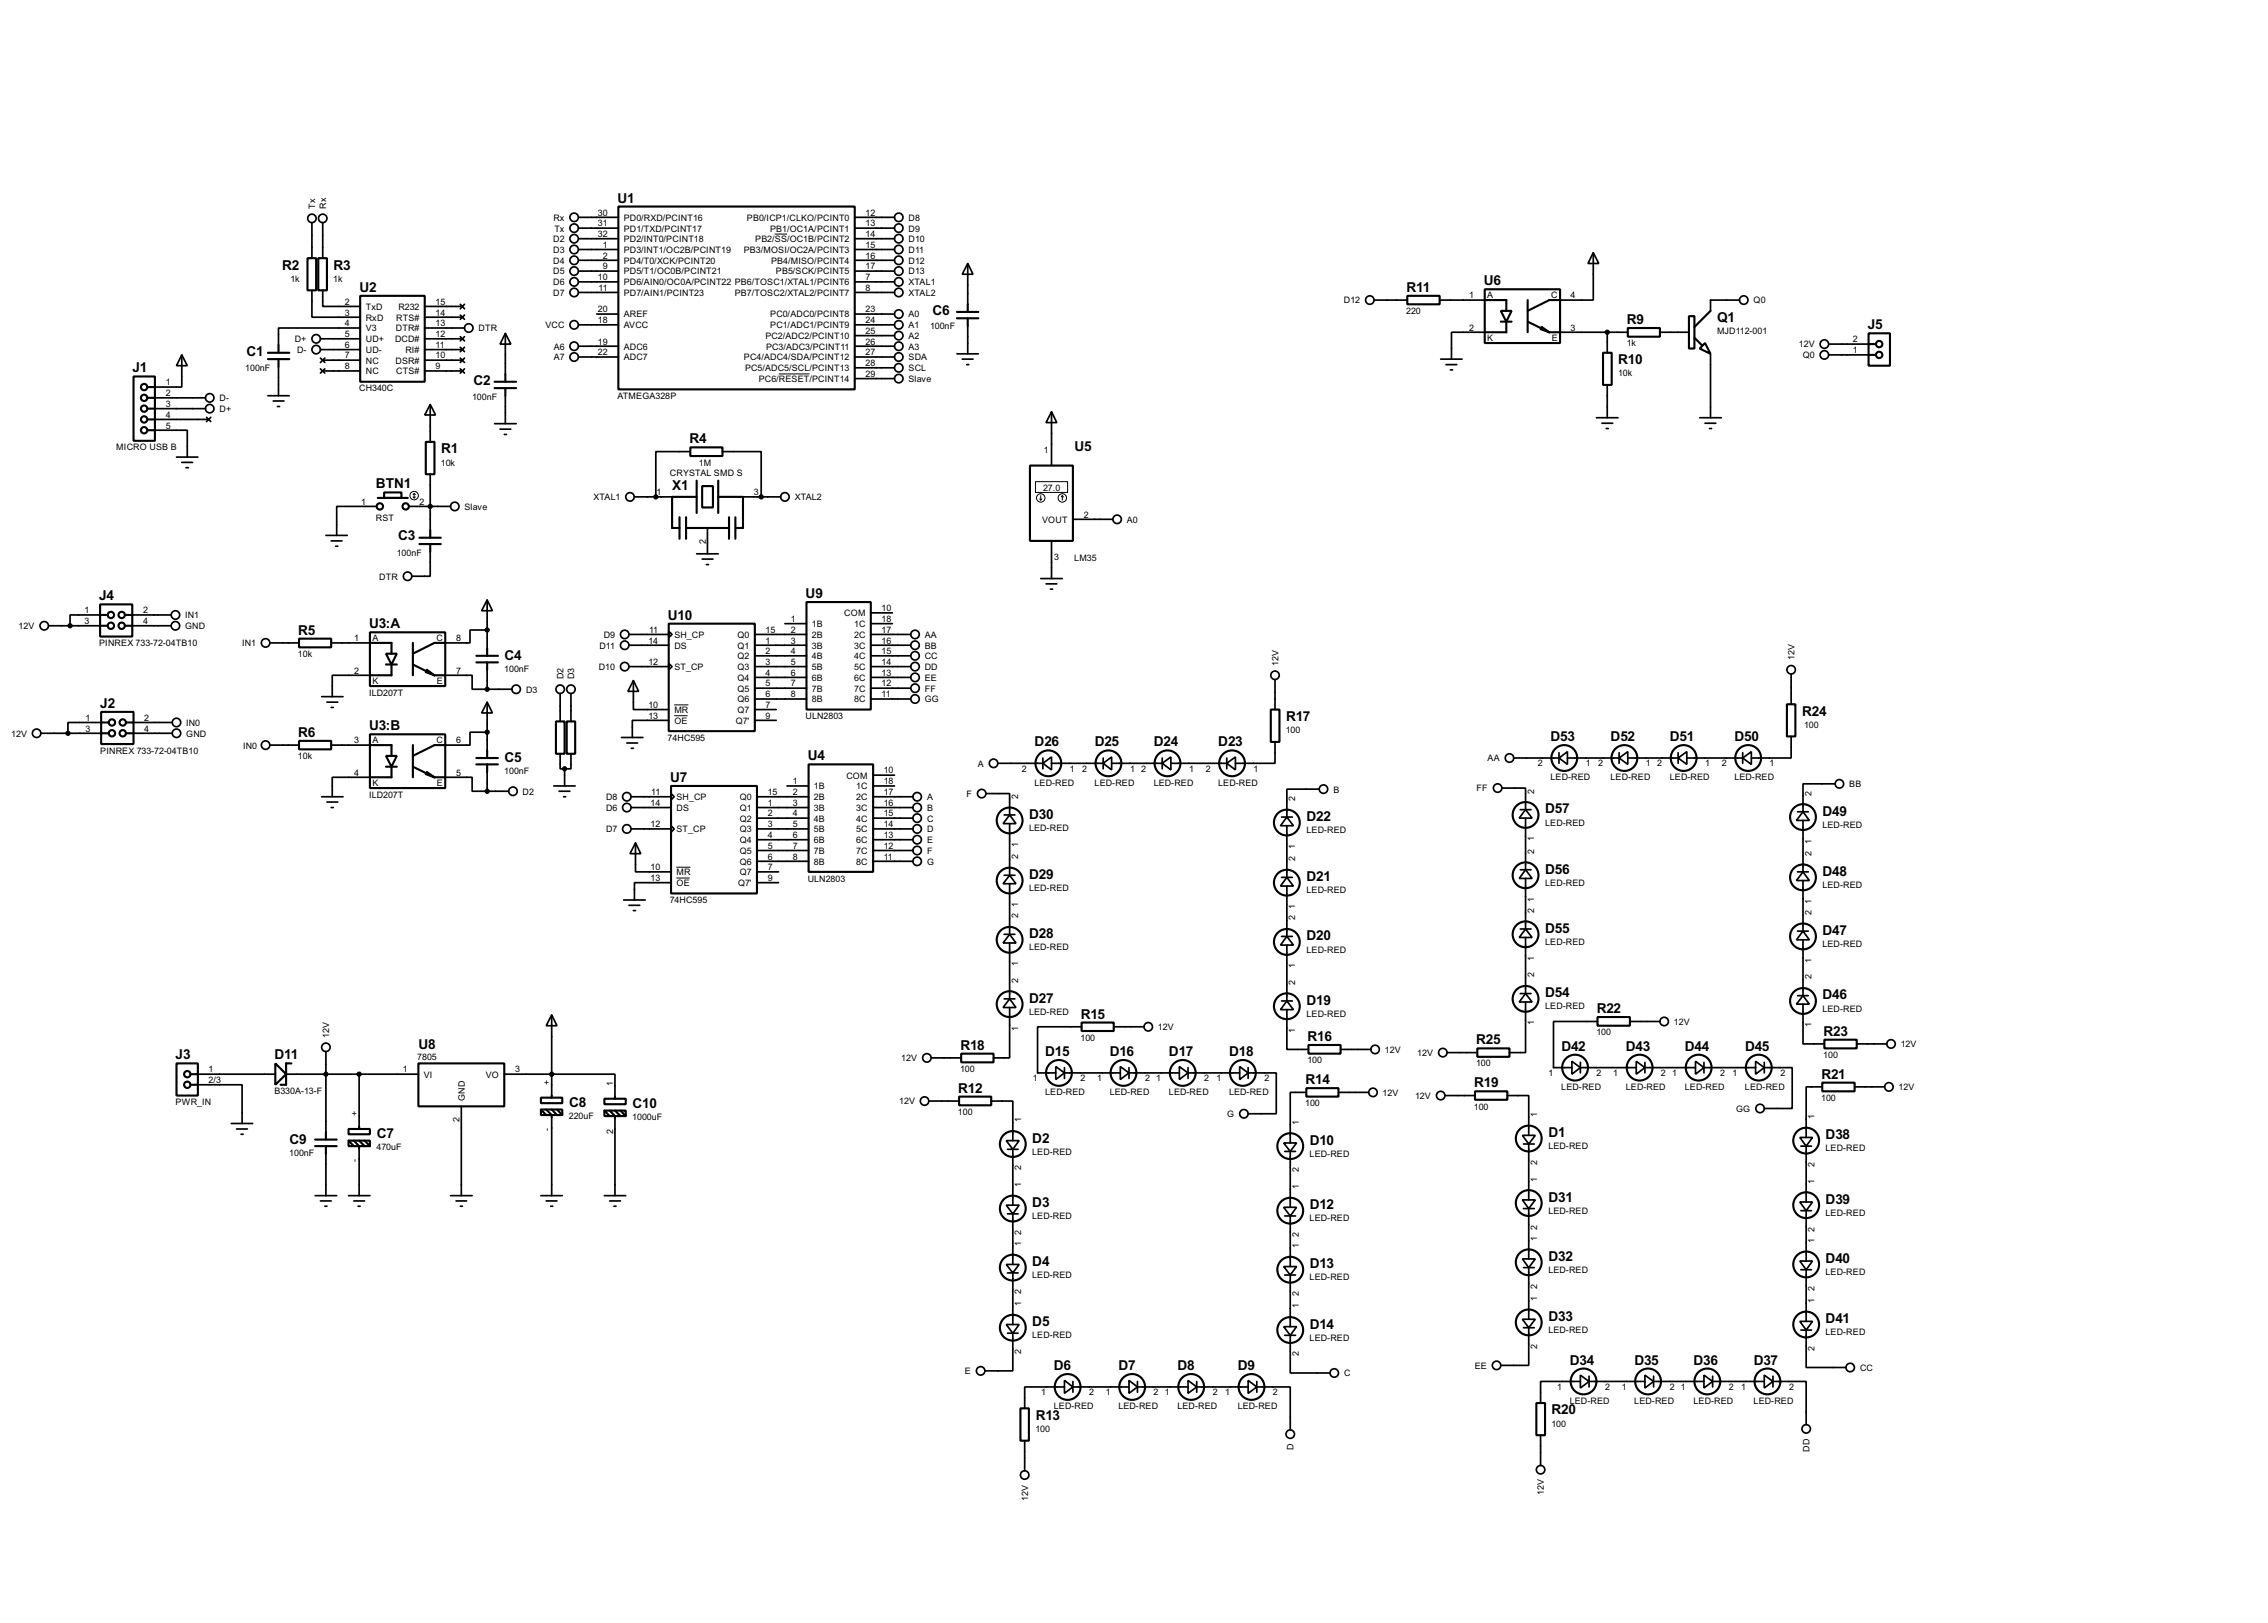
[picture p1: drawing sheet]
<svg xmlns="http://www.w3.org/2000/svg" width="536mm" height="383mm" viewBox="0 0 536 383" stroke-linecap="round" stroke-linejoin="round" font-family="sans-serif">
<defs><g id="words">
<g font-size="3.6">
<text x="145.9" y="47.9">U1</text>
<text x="66.7" y="63.7">R2</text>
<text x="78.8" y="63.7">R3</text>
<text x="84.9" y="69">U2</text>
<text x="332.3" y="69">R11</text>
<text x="350.6" y="67.4">U6</text>
<text x="220.3" y="74.4">C6</text>
<text x="384.4" y="76.6">R9</text>
<text x="405.7" y="76.2">Q1</text>
<text x="441.3" y="77.8">J5</text>
<text x="58.3" y="84">C1</text>
<text x="31.3" y="88">J1</text>
<text x="382.4" y="86.1">R10</text>
<text x="111.9" y="90.9">C2</text>
<text x="104.2" y="107.1">R1</text>
<text x="162.9" y="104.8">R4</text>
<text x="253.9" y="106.5">U5</text>
<text x="88.8" y="115.4">BTN1</text>
<text x="158.9" y="115.7">X1</text>
<text x="94.1" y="127.7">C3</text>
<text x="23.5" y="141.8">J4</text>
<text x="190.4" y="141.3">U9</text>
<text x="70.5" y="150">R5</text>
<text x="87.2" y="148.5">U3:A</text>
<text x="157.8" y="146.4">U10</text>
<text x="119.2" y="155.9">C4</text>
<text x="23.7" y="167.2">J2</text>
<text x="87.2" y="172.6">U3:B</text>
<text x="303.9" y="170.4">R17</text>
<text x="425.8" y="169.1">R24</text>
<text x="70.5" y="174.1">R6</text>
<text x="119.2" y="180">C5</text>
<text x="190.9" y="179.7">U4</text>
<text x="244.5" y="176.4">D26</text>
<text x="258.7" y="176.4">D25</text>
<text x="272.6" y="176.4">D24</text>
<text x="287.9" y="176.4">D23</text>
<text x="366.4" y="175.1">D53</text>
<text x="380.6" y="175.1">D52</text>
<text x="394.6" y="175.1">D51</text>
<text x="409.8" y="175.1">D50</text>
<text x="158.3" y="184.8">U7</text>
<text x="243.2" y="193.5">D30</text>
<text x="308.7" y="194">D22</text>
<text x="365.1" y="192.2">D57</text>
<text x="430.6" y="192.7">D49</text>
<text x="243.2" y="207.7">D29</text>
<text x="308.7" y="208.2">D21</text>
<text x="365.1" y="206.5">D56</text>
<text x="430.6" y="207">D48</text>
<text x="243.2" y="221.7">D28</text>
<text x="365.1" y="220.4">D55</text>
<text x="430.6" y="220.9">D47</text>
<text x="308.7" y="222.2">D20</text>
<text x="243.2" y="236.9">D27</text>
<text x="308.7" y="237.4">D19</text>
<text x="365.1" y="235.7">D54</text>
<text x="377.3" y="239.4">R22</text>
<text x="430.6" y="236.2">D46</text>
<text x="255.4" y="240.7">R15</text>
<text x="309" y="246">R16</text>
<text x="430.9" y="244.7">R23</text>
<text x="41.5" y="250.3">J3</text>
<text x="64.9" y="250.3">D11</text>
<text x="98.9" y="247.9">U8</text>
<text x="226.9" y="248">R18</text>
<text x="247" y="249.5">D15</text>
<text x="262.2" y="249.5">D16</text>
<text x="276.2" y="249.5">D17</text>
<text x="290.4" y="249.5">D18</text>
<text x="348.8" y="246.8">R25</text>
<text x="368.9" y="248.3">D42</text>
<text x="384.2" y="248.3">D43</text>
<text x="398.1" y="248.3">D44</text>
<text x="412.3" y="248.3">D45</text>
<text x="308.5" y="256.1">R14</text>
<text x="348.3" y="256.9">R19</text>
<text x="430.4" y="254.9">R21</text>
<text x="134.5" y="261.6">C8</text>
<text x="149.5" y="261.8">C10</text>
<text x="226.4" y="258.2">R12</text>
<text x="89" y="268.9">C7</text>
<text x="243.9" y="270">D2</text>
<text x="365.9" y="268.7">D1</text>
<text x="431.4" y="269.2">D38</text>
<text x="68.4" y="270.2">C9</text>
<text x="309.5" y="270.5">D10</text>
<text x="243.9" y="285.2">D3</text>
<text x="309.5" y="285.7">D12</text>
<text x="365.9" y="283.9">D31</text>
<text x="431.4" y="284.4">D39</text>
<text x="243.9" y="299.2">D4</text>
<text x="309.5" y="299.7">D13</text>
<text x="365.9" y="297.9">D32</text>
<text x="431.4" y="298.4">D40</text>
<text x="243.9" y="313.4">D5</text>
<text x="309.5" y="313.9">D14</text>
<text x="365.9" y="312.1">D33</text>
<text x="431.4" y="312.6">D41</text>
<text x="249" y="323.7">D6</text>
<text x="264.3" y="323.7">D7</text>
<text x="278.2" y="323.7">D8</text>
<text x="292.5" y="323.7">D9</text>
<text x="370.9" y="322.4">D34</text>
<text x="386.2" y="322.4">D35</text>
<text x="400.2" y="322.4">D36</text>
<text x="414.4" y="322.4">D37</text>
<text x="244.7" y="335.5">R13</text>
<text x="366.6" y="334.2">R20</text>
</g>
<g font-size="2.4">
<text x="74.5" y="49.3" transform="rotate(-90 74.5 49.3)">Tx</text>
<text x="77.1" y="49.3" transform="rotate(-90 77.1 49.3)">Rx</text>
<text x="130.8" y="52.2">Rx</text>
<text x="141.3" y="53.5">31</text>
<text x="141.3" y="50.9">30</text>
<text x="147.4" y="52.2">PD0/RXD/PCINT16</text>
<text x="176.5" y="52.2">PB0/ICP1/CLKO/PCINT0</text>
<text x="204.5" y="50.9">12</text>
<text x="204.5" y="53.5">13</text>
<text x="214.7" y="52.2">D8</text>
<text x="130.7" y="57.2">D2</text>
<text x="130.7" y="59.8">D3</text>
<text x="131" y="54.7">Tx</text>
<text x="141.3" y="56">32</text>
<text x="142.4" y="58.6">1</text>
<text x="147.4" y="59.8">PD3/INT1/OC2B/PCINT19</text>
<text x="147.4" y="57.2">PD2/INT0/PCINT18</text>
<text x="147.4" y="54.7">PD1/TXD/PCINT17</text>
<text x="175.7" y="59.8">PB3/MOSI/OC2A/PCINT3</text>
<text x="178.4" y="57.2">PB2/SS/OC1B/PCINT2</text>
<text x="181.9" y="54.7">PB1/OC1A/PCINT1</text>
<text x="204.5" y="58.6">15</text>
<text x="204.5" y="56">14</text>
<text x="214.7" y="54.7">D9</text>
<text x="214.7" y="57.2">D10</text>
<text x="214.7" y="59.8">D11</text>
<text x="130.7" y="62.3">D4</text>
<text x="130.7" y="64.9">D5</text>
<text x="142.4" y="63.6">9</text>
<text x="142.4" y="61.1">2</text>
<text x="147.4" y="64.9">PD5/T1/OC0B/PCINT21</text>
<text x="147.4" y="62.3">PD4/T0/XCK/PCINT20</text>
<text x="182.2" y="62.3">PB4/MISO/PCINT4</text>
<text x="183.3" y="64.9">PB5/SCK/PCINT5</text>
<text x="204.5" y="61.1">16</text>
<text x="204.5" y="63.6">17</text>
<text x="214.7" y="62.3">D12</text>
<text x="214.7" y="64.9">D13</text>
<text x="68.6" y="66.6">1k</text>
<text x="78.8" y="66.6">1k</text>
<text x="81.5" y="72">2</text>
<text x="102.9" y="72">15</text>
<text x="130.7" y="67.4">D6</text>
<text x="130.7" y="69.9">D7</text>
<text x="141.3" y="66.2">10</text>
<text x="141.4" y="68.7">11</text>
<text x="147.4" y="67.4">PD6/AIN0/OC0A/PCINT22 PB6/TOSC1/XTAL1/PCINT6</text>
<text x="147.4" y="69.9">PD7/AIN1/PCINT23</text>
<text x="173.6" y="69.9">PB7/TOSC2/XTAL2/PCINT7</text>
<text x="204.5" y="68.7">8</text>
<text x="204.5" y="66.2">7</text>
<text x="214.7" y="67.4">XTAL1</text>
<text x="214.7" y="69.9">XTAL2</text>
<text x="317.5" y="71.7">D12</text>
<text x="347.1" y="70.5">1</text>
<text x="351.4" y="70.5">A</text>
<text x="366.5" y="70.5">C</text>
<text x="371.1" y="70.5">4</text>
<text x="414.3" y="71.7">Q0</text>
<text x="81.5" y="74.6">3</text>
<text x="81.5" y="77.1">4</text>
<text x="86.4" y="73.2">TxD</text>
<text x="86.4" y="75.8">RxD</text>
<text x="93.6" y="75.8">RTS#</text>
<text x="94.1" y="73.2">R232</text>
<text x="102.9" y="74.6">14</text>
<text x="102.9" y="77.1">13</text>
<text x="128.9" y="77.6">VCC</text>
<text x="141.3" y="76.3">18</text>
<text x="141.3" y="73.8">20</text>
<text x="147.4" y="77.6">AVCC</text>
<text x="147.4" y="75">AREF</text>
<text x="182" y="77.6">PC1/ADC1/PCINT9</text>
<text x="182" y="75">PC0/ADC0/PCINT8</text>
<text x="204.5" y="76.3">24</text>
<text x="204.5" y="73.8">23</text>
<text x="214.7" y="75">A0</text>
<text x="214.7" y="77.6">A1</text>
<text x="219.8" y="77.7">100nF</text>
<text x="332.3" y="74.1">220</text>
<text x="69.6" y="80.8">D+</text>
<text x="70.2" y="83.4">D-</text>
<text x="81.5" y="79.7">5</text>
<text x="81.5" y="82.2">6</text>
<text x="86.4" y="78.3">V3</text>
<text x="86.4" y="80.8">UD+</text>
<text x="86.4" y="83.4">UD-</text>
<text x="93.3" y="80.8">DCD#</text>
<text x="93.5" y="78.3">DTR#</text>
<text x="95.8" y="83.4">RI#</text>
<text x="102.9" y="79.7">12</text>
<text x="102.9" y="82.2">11</text>
<text x="113.1" y="78.3">DTR</text>
<text x="130.8" y="82.6">A6</text>
<text x="141.3" y="81.4">19</text>
<text x="141.3" y="84">22</text>
<text x="147.4" y="82.6">ADC6</text>
<text x="180.8" y="80.1">PC2/ADC2/PCINT10</text>
<text x="181" y="82.6">PC3/ADC3/PCINT11</text>
<text x="204.5" y="84">27</text>
<text x="204.5" y="81.4">26</text>
<text x="204.5" y="78.9">25</text>
<text x="214.7" y="80.1">A2</text>
<text x="214.7" y="82.6">A3</text>
<text x="347.1" y="78.1">2</text>
<text x="351.4" y="80.6">K</text>
<text x="366.6" y="80.6">E</text>
<text x="371.1" y="78.1">3</text>
<text x="384.4" y="81.8">1k</text>
<text x="405.7" y="79">MJD112-001</text>
<text x="425.1" y="82.1">12V</text>
<text x="437.8" y="83.5">1</text>
<text x="437.8" y="80.9">2</text>
<text x="58" y="87.7">100nF</text>
<text x="81.5" y="84.7">7</text>
<text x="81.5" y="87.3">8</text>
<text x="86.4" y="85.9">NC</text>
<text x="86.4" y="88.5">NC</text>
<text x="93.4" y="85.9">DSR#</text>
<text x="93.6" y="88.5">CTS#</text>
<text x="102.9" y="84.7">10</text>
<text x="102.9" y="87.3">9</text>
<text x="130.8" y="85.2">A7</text>
<text x="147.4" y="85.2">ADC7</text>
<text x="175.8" y="85.2">PC4/ADC4/SDA/PCINT12</text>
<text x="176" y="87.7">PC5/ADC5/SCL/PCINT13</text>
<text x="204.5" y="89.1">29</text>
<text x="204.5" y="86.5">28</text>
<text x="214.7" y="85.2">SDA</text>
<text x="214.7" y="87.7">SCL</text>
<text x="382.3" y="88.9">10k</text>
<text x="426" y="84.7">Q0</text>
<text x="39.2" y="91">1</text>
<text x="39.2" y="93.6">2</text>
<text x="51.9" y="94.8">D-</text>
<text x="84.9" y="92.4">CH340C</text>
<text x="111.6" y="94.5">100nF</text>
<text x="145.9" y="94.3">ATMEGA328P</text>
<text x="179.3" y="90.3">PC6/RESET/PCINT14</text>
<text x="214.7" y="90.3">Slave</text>
<text x="39.2" y="96.2">3</text>
<text x="39.2" y="98.7">4</text>
<text x="39.2" y="101.2">5</text>
<text x="51.9" y="97.4">D+</text>
<text x="27.5" y="106.4">MICRO USB B</text>
<text x="246.7" y="107.1">1</text>
<text x="104.2" y="110">10k</text>
<text x="158.3" y="112.5">CRYSTAL SMD S</text>
<text x="165.2" y="110">1M</text>
<text x="85.3" y="119.2">1</text>
<text x="99.2" y="119.2">2</text>
<text x="140.2" y="118.2">XTAL1</text>
<text x="155.1" y="117">1</text>
<text x="178.1" y="117">3</text>
<text x="187.8" y="118.2">XTAL2</text>
<text x="246.5" y="115.9">27.0</text>
<text x="88.8" y="123.2">RST</text>
<text x="109.8" y="120.5">Slave</text>
<text x="246.2" y="123.5">VOUT</text>
<text x="256.1" y="122.3">2</text>
<text x="266.2" y="123.5">A0</text>
<text x="93.8" y="131.3">100nF</text>
<text x="166.8" y="128.4" transform="rotate(-90 166.8 128.4)">2</text>
<text x="89.6" y="136.9">DTR</text>
<text x="249.1" y="132.4">3</text>
<text x="253.8" y="132.6">LM35</text>
<text x="4.4" y="148.7">12V</text>
<text x="20" y="144.9">1</text>
<text x="20" y="147.5">3</text>
<text x="33.8" y="144.9">2</text>
<text x="33.8" y="147.5">4</text>
<text x="43.7" y="146.1">IN1</text>
<text x="43.7" y="148.7">GND</text>
<text x="153.4" y="149.5">11</text>
<text x="180.9" y="149.5">15</text>
<text x="186.9" y="147">1</text>
<text x="186.9" y="149.5">2</text>
<text x="191.8" y="148.2">1B</text>
<text x="199.5" y="145.6">COM</text>
<text x="201.8" y="148.2">1C</text>
<text x="208.3" y="147">18</text>
<text x="208.3" y="149.5">17</text>
<text x="208.3" y="144.4">10</text>
<text x="23.4" y="152.7">PINREX 733-72-04TB10</text>
<text x="57.2" y="152.7">IN1</text>
<text x="70.4" y="155.2">10k</text>
<text x="83.7" y="151.5">1</text>
<text x="88" y="151.5">A</text>
<text x="103.1" y="151.5">C</text>
<text x="107.8" y="151.5">8</text>
<text x="141.6" y="153.3">D11</text>
<text x="142.6" y="150.7">D9</text>
<text x="153.2" y="152.1">14</text>
<text x="159.3" y="150.7">SH_CP</text>
<text x="159.3" y="153.3">DS</text>
<text x="174.2" y="150.7">Q0</text>
<text x="174.2" y="153.3">Q1</text>
<text x="174.2" y="155.8">Q2</text>
<text x="180.9" y="152.1">1</text>
<text x="180.9" y="154.5">2</text>
<text x="186.9" y="152.1">3</text>
<text x="186.9" y="154.5">4</text>
<text x="191.8" y="150.7">2B</text>
<text x="191.8" y="153.3">3B</text>
<text x="191.8" y="155.8">4B</text>
<text x="201.8" y="150.7">2C</text>
<text x="201.8" y="153.3">3C</text>
<text x="201.8" y="155.8">4C</text>
<text x="208.3" y="152.1">16</text>
<text x="208.3" y="154.5">15</text>
<text x="218.5" y="150.7">AA</text>
<text x="218.5" y="153.3">BB</text>
<text x="218.5" y="155.8">CC</text>
<text x="83.7" y="159.2">2</text>
<text x="88" y="161.6">K</text>
<text x="103.2" y="161.6">E</text>
<text x="107.8" y="159.2">7</text>
<text x="119.2" y="158.8">100nF</text>
<text x="133.2" y="160.5" transform="rotate(-90 133.2 160.5)">D2</text>
<text x="135.7" y="160.5" transform="rotate(-90 135.7 160.5)">D3</text>
<text x="141.5" y="158.3">D10</text>
<text x="153.2" y="157.1">12</text>
<text x="159.3" y="158.3">ST_CP</text>
<text x="174.2" y="158.3">Q3</text>
<text x="174.2" y="160.9">Q4</text>
<text x="180.9" y="157.1">3</text>
<text x="180.9" y="159.7">4</text>
<text x="186.9" y="157.1">5</text>
<text x="186.9" y="159.7">6</text>
<text x="191.8" y="158.3">5B</text>
<text x="191.8" y="160.9">6B</text>
<text x="201.8" y="158.3">5C</text>
<text x="201.8" y="160.9">6C</text>
<text x="208.3" y="157.1">14</text>
<text x="208.3" y="159.7">13</text>
<text x="218.5" y="158.3">DD</text>
<text x="218.5" y="160.9">EE</text>
<text x="302.1" y="157.2" transform="rotate(-90 302.1 157.2)">12V</text>
<text x="424" y="156" transform="rotate(-90 424 156)">12V</text>
<text x="87.2" y="164.4">ILD207T</text>
<text x="124.3" y="163.7">D3</text>
<text x="153.2" y="167.2">10</text>
<text x="174.2" y="163.4">Q5</text>
<text x="174.2" y="166">Q6</text>
<text x="180.9" y="162.2">5</text>
<text x="180.9" y="164.8">6</text>
<text x="180.9" y="167.2">7</text>
<text x="186.9" y="162.2">7</text>
<text x="186.9" y="164.8">8</text>
<text x="191.8" y="163.4">7B</text>
<text x="191.8" y="166">8B</text>
<text x="201.8" y="163.4">7C</text>
<text x="201.8" y="166">8C</text>
<text x="208.3" y="162.2">12</text>
<text x="208.3" y="164.8">11</text>
<text x="218.5" y="163.4">FF</text>
<text x="218.5" y="166">GG</text>
<text x="20.2" y="170.3">1</text>
<text x="20.2" y="172.9">3</text>
<text x="34.1" y="170.3">2</text>
<text x="34.1" y="172.9">4</text>
<text x="44" y="171.5">IN0</text>
<text x="153.2" y="169.8">13</text>
<text x="159.3" y="168.5">MR</text>
<text x="159.3" y="171">OE</text>
<text x="173.8" y="171">Q7'</text>
<text x="174.2" y="168.5">Q7</text>
<text x="180.9" y="169.8">9</text>
<text x="190.3" y="169.9">ULN2803</text>
<text x="303.8" y="173.3">100</text>
<text x="426.3" y="172">100</text>
<text x="2.7" y="174.1">12V</text>
<text x="23.7" y="178.1">PINREX 733-72-04TB10</text>
<text x="44" y="174.1">GND</text>
<text x="57.4" y="176.9">IN0</text>
<text x="70.4" y="179.3">10k</text>
<text x="83.7" y="175.7">3</text>
<text x="88" y="175.6">A</text>
<text x="103.1" y="175.6">C</text>
<text x="107.8" y="175.7">6</text>
<text x="157.8" y="175">74HC595</text>
<text x="351.5" y="179.9">AA</text>
<text x="83.7" y="183.3">4</text>
<text x="88" y="185.8">K</text>
<text x="103.2" y="185.8">E</text>
<text x="107.8" y="183.3">5</text>
<text x="119.2" y="182.9">100nF</text>
<text x="187.3" y="185.3">1</text>
<text x="200" y="184">COM</text>
<text x="208.8" y="185.3">18</text>
<text x="208.8" y="182.7">10</text>
<text x="231" y="181.2">A</text>
<text x="241.5" y="182.4">2</text>
<text x="244.4" y="185.7">LED-RED</text>
<text x="252.8" y="182.4">1</text>
<text x="255.7" y="182.4">2</text>
<text x="258.6" y="185.7">LED-RED</text>
<text x="267" y="182.4">1</text>
<text x="269.7" y="182.4">2</text>
<text x="272.6" y="185.7">LED-RED</text>
<text x="281" y="182.4">1</text>
<text x="284.9" y="182.4">2</text>
<text x="287.8" y="185.7">LED-RED</text>
<text x="296.2" y="182.4">1</text>
<text x="363.4" y="181.1">2</text>
<text x="366.3" y="184.4">LED-RED</text>
<text x="374.7" y="181.1">1</text>
<text x="377.6" y="181.1">2</text>
<text x="380.5" y="184.4">LED-RED</text>
<text x="388.9" y="181.1">1</text>
<text x="391.6" y="181.1">2</text>
<text x="394.5" y="184.4">LED-RED</text>
<text x="402.9" y="181.1">1</text>
<text x="406.8" y="181.1">2</text>
<text x="409.8" y="184.4">LED-RED</text>
<text x="418.1" y="181.1">1</text>
<text x="87.2" y="188.5">ILD207T</text>
<text x="123.5" y="187.8">D2</text>
<text x="143.2" y="189.1">D8</text>
<text x="143.2" y="191.6">D6</text>
<text x="153.7" y="190.4">14</text>
<text x="153.9" y="187.9">11</text>
<text x="159.8" y="189.1">SH_CP</text>
<text x="159.8" y="191.6">DS</text>
<text x="174.8" y="189.1">Q0</text>
<text x="174.8" y="191.6">Q1</text>
<text x="181.4" y="187.9">15</text>
<text x="181.4" y="190.4">1</text>
<text x="187.3" y="187.9">2</text>
<text x="187.3" y="190.4">3</text>
<text x="192.3" y="186.5">1B</text>
<text x="192.3" y="189.1">2B</text>
<text x="192.3" y="191.6">3B</text>
<text x="202.3" y="186.5">1C</text>
<text x="202.3" y="189.1">2C</text>
<text x="202.3" y="191.6">3C</text>
<text x="208.8" y="187.9">17</text>
<text x="208.8" y="190.4">16</text>
<text x="219" y="189.1">A</text>
<text x="219" y="191.6">B</text>
<text x="228.3" y="188.3">F</text>
<text x="240.6" y="188.8" transform="rotate(-90 240.6 188.8)">2</text>
<text x="306.1" y="189.3" transform="rotate(-90 306.1 189.3)">2</text>
<text x="315" y="187.3">B</text>
<text x="348.9" y="187">FF</text>
<text x="362.5" y="187.5" transform="rotate(-90 362.5 187.5)">2</text>
<text x="428" y="188" transform="rotate(-90 428 188)">2</text>
<text x="436.9" y="186">BB</text>
<text x="143.2" y="196.7">D7</text>
<text x="153.7" y="195.4">12</text>
<text x="159.8" y="196.7">ST_CP</text>
<text x="174.8" y="194.1">Q2</text>
<text x="174.8" y="196.7">Q3</text>
<text x="181.4" y="192.9">2</text>
<text x="181.4" y="195.4">3</text>
<text x="187.3" y="192.9">4</text>
<text x="187.3" y="195.4">5</text>
<text x="192.3" y="194.1">4B</text>
<text x="192.3" y="196.7">5B</text>
<text x="202.3" y="194.1">4C</text>
<text x="202.3" y="196.7">5C</text>
<text x="208.8" y="192.9">15</text>
<text x="208.8" y="195.4">14</text>
<text x="219" y="194.1">C</text>
<text x="219" y="196.7">D</text>
<text x="243.1" y="196.4">LED-RED</text>
<text x="308.7" y="196.8">LED-RED</text>
<text x="365.1" y="195.1">LED-RED</text>
<text x="430.6" y="195.6">LED-RED</text>
<text x="174.8" y="199.2">Q4</text>
<text x="174.8" y="201.8">Q5</text>
<text x="181.4" y="198">4</text>
<text x="181.4" y="200.6">5</text>
<text x="181.4" y="203.1">6</text>
<text x="187.3" y="198">6</text>
<text x="187.3" y="200.6">7</text>
<text x="187.3" y="203.1">8</text>
<text x="192.3" y="199.2">6B</text>
<text x="192.3" y="201.8">7B</text>
<text x="202.3" y="199.2">6C</text>
<text x="202.3" y="201.8">7C</text>
<text x="208.8" y="198">13</text>
<text x="208.8" y="200.6">12</text>
<text x="208.8" y="203.1">11</text>
<text x="219" y="199.2">E</text>
<text x="219" y="201.8">F</text>
<text x="240.6" y="203" transform="rotate(-90 240.6 203)">2</text>
<text x="240.6" y="200.1" transform="rotate(-90 240.6 200.1)">1</text>
<text x="306.1" y="203.5" transform="rotate(-90 306.1 203.5)">2</text>
<text x="306.1" y="200.6" transform="rotate(-90 306.1 200.6)">1</text>
<text x="362.5" y="201.7" transform="rotate(-90 362.5 201.7)">2</text>
<text x="362.5" y="198.8" transform="rotate(-90 362.5 198.8)">1</text>
<text x="428" y="199.3" transform="rotate(-90 428 199.3)">1</text>
<text x="428" y="202.2" transform="rotate(-90 428 202.2)">2</text>
<text x="153.7" y="205.6">10</text>
<text x="153.7" y="208.2">13</text>
<text x="159.8" y="206.8">MR</text>
<text x="159.8" y="209.4">OE</text>
<text x="174.4" y="209.4">Q7'</text>
<text x="174.8" y="204.3">Q6</text>
<text x="174.8" y="206.8">Q7</text>
<text x="181.4" y="205.6">7</text>
<text x="181.4" y="208.2">9</text>
<text x="190.8" y="208.3">ULN2803</text>
<text x="192.3" y="204.3">8B</text>
<text x="202.3" y="204.3">8C</text>
<text x="219" y="204.3">G</text>
<text x="365.1" y="209.3">LED-RED</text>
<text x="430.6" y="209.8">LED-RED</text>
<text x="158.3" y="213.4">74HC595</text>
<text x="240.6" y="214.3" transform="rotate(-90 240.6 214.3)">1</text>
<text x="243.1" y="210.6">LED-RED</text>
<text x="306.1" y="214.8" transform="rotate(-90 306.1 214.8)">1</text>
<text x="308.7" y="211.1">LED-RED</text>
<text x="362.5" y="215.7" transform="rotate(-90 362.5 215.7)">2</text>
<text x="362.5" y="213" transform="rotate(-90 362.5 213)">1</text>
<text x="428" y="213.5" transform="rotate(-90 428 213.5)">1</text>
<text x="240.6" y="217" transform="rotate(-90 240.6 217)">2</text>
<text x="306.1" y="217.5" transform="rotate(-90 306.1 217.5)">2</text>
<text x="428" y="216.2" transform="rotate(-90 428 216.2)">2</text>
<text x="243.1" y="224.6">LED-RED</text>
<text x="308.7" y="225.1">LED-RED</text>
<text x="362.5" y="227" transform="rotate(-90 362.5 227)">1</text>
<text x="365.1" y="223.3">LED-RED</text>
<text x="428" y="227.5" transform="rotate(-90 428 227.5)">1</text>
<text x="430.6" y="223.8">LED-RED</text>
<text x="240.6" y="232.2" transform="rotate(-90 240.6 232.2)">2</text>
<text x="240.6" y="228.3" transform="rotate(-90 240.6 228.3)">1</text>
<text x="306.1" y="232.7" transform="rotate(-90 306.1 232.7)">2</text>
<text x="306.1" y="228.8" transform="rotate(-90 306.1 228.8)">1</text>
<text x="362.5" y="230.9" transform="rotate(-90 362.5 230.9)">2</text>
<text x="428" y="231.4" transform="rotate(-90 428 231.4)">2</text>
<text x="243.1" y="239.8">LED-RED</text>
<text x="365.1" y="238.5">LED-RED</text>
<text x="430.6" y="239">LED-RED</text>
<text x="77.8" y="245.2" transform="rotate(-90 77.8 245.2)">12V</text>
<text x="240.6" y="243.5" transform="rotate(-90 240.6 243.5)">1</text>
<text x="255.3" y="245.9">100</text>
<text x="273.6" y="243.4">12V</text>
<text x="306.1" y="244" transform="rotate(-90 306.1 244)">1</text>
<text x="308.7" y="240.3">LED-RED</text>
<text x="362.5" y="242.3" transform="rotate(-90 362.5 242.3)">1</text>
<text x="377.2" y="244.6">100</text>
<text x="395.5" y="242.2">12V</text>
<text x="428" y="242.7" transform="rotate(-90 428 242.7)">1</text>
<text x="98.6" y="250.5">7805</text>
<text x="213" y="250.8">12V</text>
<text x="308.9" y="251.2">100</text>
<text x="327.2" y="248.8">12V</text>
<text x="334.9" y="249.5">12V</text>
<text x="348.8" y="252">100</text>
<text x="430.8" y="250">100</text>
<text x="449.1" y="247.5">12V</text>
<text x="49.3" y="253.4">1</text>
<text x="49.3" y="255.9">2/3</text>
<text x="95.2" y="253.4">1</text>
<text x="100.1" y="254.6">VI</text>
<text x="114.8" y="254.6">VO</text>
<text x="121.7" y="253.4">3</text>
<text x="130" y="256.3" transform="rotate(-90 130 256.3)">+</text>
<text x="144.9" y="256.5" transform="rotate(-90 144.9 256.5)">1</text>
<text x="226.9" y="253.3">100</text>
<text x="244" y="255.5">1</text>
<text x="255.3" y="255.5">2</text>
<text x="259.3" y="255.5">1</text>
<text x="270.6" y="255.5">2</text>
<text x="273.2" y="255.5">1</text>
<text x="284.5" y="255.5">2</text>
<text x="287.4" y="255.5">1</text>
<text x="298.8" y="255.5">2</text>
<text x="365.9" y="254.3">1</text>
<text x="368.9" y="257.6">LED-RED</text>
<text x="377.2" y="254.3">2</text>
<text x="381.2" y="254.3">1</text>
<text x="384.1" y="257.6">LED-RED</text>
<text x="392.5" y="254.3">2</text>
<text x="395.1" y="254.3">1</text>
<text x="398.1" y="257.6">LED-RED</text>
<text x="406.5" y="254.3">2</text>
<text x="409.4" y="254.3">1</text>
<text x="412.3" y="257.6">LED-RED</text>
<text x="420.7" y="254.3">2</text>
<text x="448.6" y="257.6">12V</text>
<text x="41.5" y="261.1">PWR_IN</text>
<text x="64.8" y="258.6">B330A-13-F</text>
<text x="84.5" y="263.7" transform="rotate(-90 84.5 263.7)">+</text>
<text x="109.8" y="260.1" transform="rotate(-90 109.8 260.1)">GND</text>
<text x="212.5" y="261">12V</text>
<text x="226.4" y="263.4">100</text>
<text x="246.9" y="258.8">LED-RED</text>
<text x="262.2" y="258.8">LED-RED</text>
<text x="276.2" y="258.8">LED-RED</text>
<text x="289.9" y="264">G</text>
<text x="290.4" y="258.8">LED-RED</text>
<text x="308.4" y="261.4">100</text>
<text x="326.7" y="258.9">12V</text>
<text x="334.4" y="259.7">12V</text>
<text x="348.3" y="262.2">100</text>
<text x="363.2" y="264" transform="rotate(-90 363.2 264)">1</text>
<text x="410.2" y="262.7">GG</text>
<text x="430.3" y="260.1">100</text>
<text x="108.6" y="265.1" transform="rotate(-90 108.6 265.1)">2</text>
<text x="130" y="267.2" transform="rotate(-90 130 267.2)">-</text>
<text x="134.4" y="264.4">220uF</text>
<text x="144.9" y="267.9" transform="rotate(-90 144.9 267.9)">2</text>
<text x="149.4" y="264.7">1000uF</text>
<text x="241.3" y="265.2" transform="rotate(-90 241.3 265.2)">1</text>
<text x="306.9" y="265.7" transform="rotate(-90 306.9 265.7)">1</text>
<text x="428.8" y="264.5" transform="rotate(-90 428.8 264.5)">1</text>
<text x="68.4" y="273.1">100nF</text>
<text x="84.5" y="274.6" transform="rotate(-90 84.5 274.6)">-</text>
<text x="89" y="271.8">470uF</text>
<text x="243.9" y="272.8">LED-RED</text>
<text x="309.4" y="273.3">LED-RED</text>
<text x="363.2" y="275.3" transform="rotate(-90 363.2 275.3)">2</text>
<text x="365.8" y="271.5">LED-RED</text>
<text x="428.8" y="275.8" transform="rotate(-90 428.8 275.8)">2</text>
<text x="431.3" y="272.1">LED-RED</text>
<text x="241.3" y="276.5" transform="rotate(-90 241.3 276.5)">2</text>
<text x="241.3" y="280.5" transform="rotate(-90 241.3 280.5)">1</text>
<text x="306.9" y="281" transform="rotate(-90 306.9 281)">1</text>
<text x="306.9" y="277" transform="rotate(-90 306.9 277)">2</text>
<text x="363.2" y="279.2" transform="rotate(-90 363.2 279.2)">1</text>
<text x="428.8" y="279.7" transform="rotate(-90 428.8 279.7)">1</text>
<text x="365.8" y="286.8">LED-RED</text>
<text x="431.3" y="287.3">LED-RED</text>
<text x="241.3" y="291.7" transform="rotate(-90 241.3 291.7)">2</text>
<text x="243.9" y="288.1">LED-RED</text>
<text x="306.9" y="292.3" transform="rotate(-90 306.9 292.3)">2</text>
<text x="309.4" y="288.6">LED-RED</text>
<text x="363.2" y="293.2" transform="rotate(-90 363.2 293.2)">1</text>
<text x="363.2" y="290.5" transform="rotate(-90 363.2 290.5)">2</text>
<text x="428.8" y="293.7" transform="rotate(-90 428.8 293.7)">1</text>
<text x="428.8" y="291" transform="rotate(-90 428.8 291)">2</text>
<text x="241.3" y="294.4" transform="rotate(-90 241.3 294.4)">1</text>
<text x="306.9" y="294.9" transform="rotate(-90 306.9 294.9)">1</text>
<text x="241.3" y="305.8" transform="rotate(-90 241.3 305.8)">2</text>
<text x="243.9" y="302">LED-RED</text>
<text x="309.4" y="302.5">LED-RED</text>
<text x="363.2" y="304.5" transform="rotate(-90 363.2 304.5)">2</text>
<text x="365.8" y="300.8">LED-RED</text>
<text x="428.8" y="304.9" transform="rotate(-90 428.8 304.9)">2</text>
<text x="431.3" y="301.3">LED-RED</text>
<text x="241.3" y="308.7" transform="rotate(-90 241.3 308.7)">1</text>
<text x="306.9" y="309.2" transform="rotate(-90 306.9 309.2)">1</text>
<text x="306.9" y="306.3" transform="rotate(-90 306.9 306.3)">2</text>
<text x="363.2" y="307.4" transform="rotate(-90 363.2 307.4)">1</text>
<text x="428.8" y="307.9" transform="rotate(-90 428.8 307.9)">1</text>
<text x="243.9" y="316.3">LED-RED</text>
<text x="309.4" y="316.8">LED-RED</text>
<text x="365.8" y="315">LED-RED</text>
<text x="431.3" y="315.5">LED-RED</text>
<text x="241.3" y="320" transform="rotate(-90 241.3 320)">2</text>
<text x="306.9" y="320.5" transform="rotate(-90 306.9 320.5)">2</text>
<text x="348.4" y="323.4">EE</text>
<text x="363.2" y="318.7" transform="rotate(-90 363.2 318.7)">2</text>
<text x="428.8" y="319.2" transform="rotate(-90 428.8 319.2)">2</text>
<text x="439.5" y="323.9">CC</text>
<text x="228" y="324.7">E</text>
<text x="246" y="329.7">1</text>
<text x="257.4" y="329.7">2</text>
<text x="261.3" y="329.7">1</text>
<text x="272.6" y="329.7">2</text>
<text x="275.3" y="329.7">1</text>
<text x="286.6" y="329.7">2</text>
<text x="289.5" y="329.7">1</text>
<text x="300.8" y="329.7">2</text>
<text x="317.6" y="325.2">C</text>
<text x="368" y="328.4">1</text>
<text x="379.3" y="328.4">2</text>
<text x="383.2" y="328.4">1</text>
<text x="394.5" y="328.4">2</text>
<text x="397.2" y="328.4">1</text>
<text x="408.5" y="328.4">2</text>
<text x="411.4" y="328.4">1</text>
<text x="422.7" y="328.4">2</text>
<text x="249" y="333">LED-RED</text>
<text x="264.2" y="333">LED-RED</text>
<text x="278.2" y="333">LED-RED</text>
<text x="292.4" y="333">LED-RED</text>
<text x="370.9" y="331.7">LED-RED</text>
<text x="386.1" y="331.7">LED-RED</text>
<text x="400.1" y="331.7">LED-RED</text>
<text x="414.3" y="331.7">LED-RED</text>
<text x="244.7" y="338.4">100</text>
<text x="366.6" y="337.1">100</text>
<text x="305.7" y="342.7" transform="rotate(-90 305.7 342.7)">D</text>
<text x="427.6" y="343" transform="rotate(-90 427.6 343)">DD</text>
<text x="364.8" y="353.3" transform="rotate(-90 364.8 353.3)">12V</text>
<text x="242.9" y="354.5" transform="rotate(-90 242.9 354.5)">12V</text>
</g>
</g></defs>
<g fill="none" stroke="#000" stroke-width=".4">
<path d="M73.7 52.6v8.4M76.3 52.6v8.4M136.7 51.4h9.4M136.7 53.9h9.4M136.7 59h9.4M136.7 56.4h9.4M202 51.4h9.4M202 53.9h9.4M202 59h9.4M202 56.4h9.4M376.5 59.7l1.3 2.6h-2.6zM376.5 59.7v11.2h-7.9"/>
<path d="M73.7 68.6v6.4h11.4M76.3 68.6v3.8h8.8M85.1 77.5h-19.3v4.1M100.4 72.4h8.9M100.4 75h8.9M100.4 77.5h9.4M108.8 79.6l1 1M108.8 74.5l1 1M108.8 71.9l1 1.1M109.8 79.6l-1 1M109.8 74.5l-1 1M109.8 71.9l-1 1.1"/>
<path d="M119.4 78.8l1.3 2.5h-2.5zM119.4 78.8v9.6M136.7 66.6h9.4M136.7 64.1h9.4M136.7 61.5h9.4M136.7 69.1h9.4M136.7 76.8h9.4M141 74.2h5.1M202 66.6h9.4M202 64.1h9.4M202 61.5h9.4M202 69.1h9.4"/>
<path d="M202 76.8h9.4M202 74.2h9.4M202 79.3h9.4M228.7 62.3l1.2 2.5h-2.5zM228.7 62.3v9.6M228.7 77v6.6M324.7 70.9h7.8M340.2 70.9h10.6M350.8 78.5h-7.8v6.4M368.6 78.5h16M379.8 78.5v4.9M392.2 78.5h6.9"/>
<path d="M411 70.9h-6.8v2.6M36.6 94h12M36.6 96.6h12M36.6 99.1h12.7M43 83.9l1.3 2.5h-2.6zM43 83.9v7.6h-6.4M48.8 98.6l1 1M49.8 98.6l-1 1M63.3 93.5h5.1M64.6 94.8h2.5M65.6 96.1h.5M65.8 86.7v6.8"/>
<path d="M75.7 80.1h9.4M75.7 82.6h9.4M75.7 84.6l1.1 1.1M75.7 87.2l1.1 1M76.3 85.1h8.8M76.3 87.7h8.8M76.8 84.6l-1.1 1.1M76.8 87.2l-1.1 1M100.4 80.1h8.9M100.4 82.6h8.9M100.4 85.1h8.9M100.4 87.7h8.9"/>
<path d="M101.7 95.6l1.2 2.5h-2.5zM101.7 95.6v8.8M108.8 87.2l1 1M108.8 84.6l1 1.1M108.8 82.1l1 1M109.8 87.2l-1 1M109.8 84.6l-1 1.1M109.8 82.1l-1 1M119.4 93.5v6.6M136.7 84.4h9.4M136.7 81.8h9.4M202 89.5h9.4"/>
<path d="M202 86.9h9.4M202 84.4h9.4M202 81.8h9.4M226.1 83.6h5.1M227.4 84.9h2.5M228.4 86.2h.5M248.5 97.3l1.2 2.6h-2.5zM248.5 97.3v12.7M340.4 84.9h5.1M341.7 86.2h2.5M342.7 87.4h.5M377.2 98.7h5.1"/>
<path d="M379.8 91v7.7M401.6 98.7h5.1M404.2 83.6v15.1M432.1 83.9h9.4M432.1 81.3h9.4M36.6 101.7h7.7v6.3M41.7 108h5.1M43 109.3h2.5M44 110.5h.5M89 119.7h-9.4v6.8M96.6 119.7h9.9M101.7 112.1v13.2"/>
<path d="M116.9 100.1h5.1M118.2 101.4h2.5M119.2 102.7h.5M149.9 117.4h8.9M163.1 106.7h-8.1v10.7M170.7 106.7h9.2v10.7M175.6 117.4h8.9M378.5 100h2.6M379.5 101.3h.5M402.9 100h2.5M403.9 101.3h.5M77 126.5h5.1"/>
<path d="M78.3 127.8h2.5M79.3 129.1h.5M101.7 130.4v5.8h-4.4M164.6 130.9h5.1M165.9 132.1h2.6M166.9 133.4h.5M167.2 124.8v6.1M245.9 136.7h5.1M247.2 138h2.5M248.2 139.2h.5M248.5 127.8v8.9M253.5 122.7h9.4"/>
<path d="M11.5 147.9h12.2M23.7 145.3h-7.1v2.6M31.3 145.3h9.1M31.3 147.9h9.1M63.8 151.9h6.9M78.3 151.9h9.1M87.4 159.6h-8.9v5M105.2 159.6h6.4v3.3h3.5M115.1 141.8l1.3 2.5h-2.6zM115.1 148.9h-4v3h-5.9M115.1 141.8v11.4M115.1 158.3v4.6"/>
<path d="M148.6 149.9h9.4M148.6 152.5h9.4M148.6 157.5h9.4M158 149.2l.8 .7-.8 .8zM158 156.8l.8 .7-.8 .8zM178.4 149.9h12.2M178.4 152.5h12.2M178.4 155h12.2M178.4 157.5h12.2M185.5 147.4h5.1M205.8 149.9h9.4M205.8 152.5h9.4"/>
<path d="M205.8 155h9.4M205.8 157.5h9.4M205.8 147.4h5.1M205.8 144.8h5.1M423.2 159.3v7.1M9.7 173.3h14.2M23.9 170.7h-7.8v2.6M31.6 170.7h9.1M31.6 173.3h9.1M63.8 176.1h6.9M76 164.6h5.1M77.3 165.9h2.5"/>
<path d="M78.3 176.1h9.1M78.3 167.2h.5M115.1 165.9l1.3 2.6h-2.6zM115.1 173h-4v3.1h-5.9M115.1 165.9v11.4M115.1 162.9h5.9M132.4 178.1v3.6h1M132.4 163.9v6.6M134.9 178.1v3.6h-1.5M134.9 163.9v6.6M146.9 174.3h5M148.1 175.6h2.6"/>
<path d="M149.2 176.8h.5M149.7 160.8l1.2 2.6h-2.5zM149.7 160.8v6.9h8.3M158 170.2h-8.6v4.1M178.4 160.1h12.2M178.4 162.6h12.2M178.4 165.2h12.2M178.4 167.7h5M178.4 170.2h5M205.8 160.1h9.4M205.8 162.6h9.4M205.8 165.2h9.4"/>
<path d="M246.4 179.1v2.6M260.7 179.1v2.6M274.6 179.1v2.6M289.9 179.1v2.6M301.3 175.3v5.1h-9.4M301.3 160.6v7.1M357.7 179.1h10.7M368.4 179.1l2-1.5v3zM368.4 177.9v2.5M370.4 179.1h12.2M382.6 179.1l2-1.5v3zM382.6 177.9v2.5"/>
<path d="M384.6 179.1h11.9M396.5 179.1l2.1-1.5v3zM396.5 177.9v2.5M398.6 179.1h13.2M411.8 179.1l2-1.5v3zM411.8 177.9v2.5M423.2 174v5.1h-9.4M76 188.3h5.1M77.3 189.5h2.5M78.3 190.8h.5M87.4 183.7h-8.9v4.6M105.2 183.7h6.4v3.3h3.5"/>
<path d="M115.1 182.4v4.6M115.1 187h5.1M130.9 185.7h5M132.1 187h2.6M133.2 188.3h.5M133.4 181.7v4M149.2 188.3h9.4M149.2 190.8h9.4M149.2 195.9h9.4M150.2 199.2l1.2 2.5h-2.5zM150.2 199.2v6.8h8.4M158.6 187.5l.7 .8-.7 .7z"/>
<path d="M158.6 195.1l.7 .8-.7 .8zM178.9 188.3h12.2M178.9 190.8h12.2M178.9 193.3h12.2M178.9 195.9h12.2M178.9 198.4h12.2M186 185.7h5.1M206.3 188.3h9.4M206.3 190.8h9.4M206.3 193.3h9.4M206.3 195.9h9.4M206.3 198.4h9.4"/>
<path d="M206.3 185.7h5.1M206.3 183.2h5.1M233 187.5h5.6v5.1M235.8 180.4h10.6M237.3 192.6h2.5M238.6 192.6l1.5 2h-3.1zM238.6 194.6v12.2M246.4 180.4l2.1-1.5v3zM248.5 180.4h12.2M260.7 180.4l2-1.5v3zM262.7 180.4h11.9M274.6 180.4l2.1-1.5v3z"/>
<path d="M276.7 180.4h13.2M289.9 180.4l2-1.5v3zM302.8 193.1h2.6M304.1 193.1l1.5 2h-3zM304.1 195.1v12.2M311.7 186.5h-7.6v6.6M354.9 186.2h5.6v5.1M359.2 191.3h2.6M360.5 191.3l1.5 2h-3zM360.5 193.3v12.2M424.7 191.8h2.6M426 191.8l1.5 2.1h-3z"/>
<path d="M426 193.9v12.1M433.6 185.2h-7.6v6.6M147.4 212.7h5.1M148.6 213.9h2.6M149.7 215.2h.5M158.6 208.6h-8.7v4.1M178.9 201h12.2M178.9 203.5h12.2M178.9 206h5.1M178.9 208.6h5.1M206.3 201h9.4M206.3 203.5h9.4"/>
<path d="M237.3 206.8h2.5M238.6 206.8l1.5 2h-3.1zM238.6 208.8v12M302.8 207.3h2.6M304.1 207.3l1.5 2.1h-3zM304.1 209.4v11.9M359.2 219.5h2.6M359.2 205.5h2.6M360.5 219.5l1.5 2h-3zM360.5 205.5l1.5 2.1h-3zM360.5 207.6v11.9M424.7 206h2.6"/>
<path d="M426 206l1.5 2.1h-3zM426 208.1v11.9M130.4 239.8l1.2 2.6h-2.5zM130.4 239.8v19.1M237.3 236h2.5M237.3 220.8h2.5M238.6 236l1.5 2.1h-3.1zM238.6 220.8l1.5 2h-3.1zM238.6 238.1v11.9h-3.8M238.6 222.8v13.2M302.8 236.5h2.6M302.8 221.3h2.6"/>
<path d="M304.1 236.5l1.5 2.1h-3zM304.1 221.3l1.5 2h-3zM304.1 238.6v9.4h5.1M304.1 223.3v13.2M359.2 234.8h2.6M360.5 234.8l1.5 2h-3zM360.5 236.8v11.9h-3.8M360.5 221.5v13.3M424.7 235.3h2.6M424.7 220h2.6M426 235.3l1.5 2h-3zM426 220l1.5 2.1h-3z"/>
<path d="M426 237.3v9.4h5.1M426 222.1v13.2M46.8 256.3h10.4v9.2M46.8 253.8h18.3M67.6 253.8h31.3M77 248.5v19M84.9 253.8v12.4M119.2 253.8h26.1v5.3M220 250h7.1M249.5 252l2 1.5-2 1.6zM251.5 253.5h13.2M251.5 252.3v2.5"/>
<path d="M255.6 242.6h-10.4v10.9h4.3M263.2 242.6h7.1M264.7 252l2.1 1.5-2.1 1.6zM266.8 253.5h11.9M266.8 252.3v2.5M278.7 252l2 1.5-2 1.6zM280.7 253.5h12.2M280.7 252.3v2.5M292.9 252l2 1.5-2 1.6zM294.9 253.5h6.7v9.7h-6.7M294.9 252.3v2.5M308.7 258.1h-3.8v12"/>
<path d="M316.3 258.1h7.1M316.8 248h7.1M341.4 258.9h7.1M341.9 248.7h7.2M356.2 258.9h5v9.4M371.4 250.8l2 1.5-2 1.5zM373.4 252.3h13.2M373.4 251v2.5M377.5 241.4h-10.4v10.9h4.3M385.1 241.4h7.1M386.6 250.8l2.1 1.5-2.1 1.5zM388.7 252.3h11.9"/>
<path d="M388.7 251v2.5M400.6 250.8l2 1.5-2 1.5zM402.6 252.3h12.2M402.6 251v2.5M414.8 250.8l2.1 1.5-2.1 1.5zM416.9 252.3h6.6v9.6h-6.6M416.9 251v2.5M430.6 256.8h-3.8v12M438.2 256.8h7.1M438.7 246.7h7.1M54.7 265.5h5M55.9 266.8h2.6"/>
<path d="M57 268h.5M77 272.6v9.9M84.9 271.3v11.2M109 261.4v21.1M130.4 264v18.5M145.3 264.2v18.3M219.5 260.2h7.1M234.2 260.2h5.1v9.3M237.8 269.5h3l-1.5 2.1zM238.1 271.6h2.5M239.3 271.6v13.2M303.3 270.1h3.1l-1.5 2z"/>
<path d="M303.6 272.1h2.5M304.9 272.1v13.2M359.7 268.3h3.1l-1.6 2zM360 270.3h2.5M361.2 270.3v13.2M425.3 268.8h3l-1.5 2zM425.5 270.8h2.5M426.8 270.8v13.2M74.5 282.5h5.1M75.7 283.8h2.6M76.8 285h.5M82.4 282.5h5"/>
<path d="M83.6 283.8h2.6M84.6 285h.5M106.5 282.5h5.1M107.8 283.8h2.5M108.8 285h.5M127.8 282.5h5.1M129.1 283.8h2.5M130.1 285h.5M142.8 282.5h5.1M144.1 283.8h2.5M145.1 285h.5M237.8 284.8h3l-1.5 2z"/>
<path d="M237.8 298.8h3l-1.5 2zM238.1 286.8h2.5M239.3 286.8v12M303.3 285.3h3.1l-1.5 2zM303.3 299.3h3.1l-1.5 2zM303.6 287.3h2.5M304.9 287.3v12M359.7 283.5h3.1l-1.6 2.1zM359.7 297.5h3.1l-1.6 2zM360 285.6h2.5M360 299.5h2.5M361.2 285.6v11.9"/>
<path d="M361.2 299.5v12.2M425.3 284h3l-1.5 2.1zM425.3 298h3l-1.5 2zM425.5 286.1h2.5M426.8 286.1v11.9M237.8 313h3l-1.5 2zM238.1 300.8h2.5M238.1 315h2.5M239.3 315v8.9h-6.6M239.3 300.8v12.2M303.3 313.5h3.1l-1.5 2zM303.6 301.3h2.5"/>
<path d="M303.6 315.5h2.5M304.9 315.5v8.9h9.4M304.9 301.3v12.2M359.7 311.7h3.1l-1.6 2zM360 313.7h2.5M361.2 313.7v8.9h-6.6M425.3 312.2h3l-1.5 2.1zM425.5 300h2.5M425.5 314.3h2.5M426.8 314.3v8.8h9.4M426.8 300v12.2M251.5 326.2l2 1.5-2 1.5z"/>
<path d="M251.5 327.7h-9.4v5.1M253.5 327.7h13.3M253.5 326.4v2.6M266.8 326.2l2 1.5-2 1.5zM268.8 327.7h11.9M268.8 326.4v2.6M280.7 326.2l2.1 1.5-2.1 1.5zM282.8 327.7h12.1M282.8 326.4v2.6M294.9 326.2l2.1 1.5-2.1 1.5zM297 327.7h7.9v10.2M297 326.4v2.6"/>
<path d="M364 339.1v7.2M373.4 324.9l2.1 1.5-2.1 1.6zM373.4 326.4h-9.4v5.1M375.5 326.4h13.2M375.5 325.2v2.5M388.7 324.9l2 1.5-2 1.6zM390.7 326.4h11.9M390.7 325.2v2.5M402.6 324.9l2.1 1.5-2.1 1.6zM404.7 326.4h12.2M404.7 325.2v2.5M416.9 324.9l2 1.5-2 1.6z"/>
<path d="M418.9 326.4h7.9v10.2M418.9 325.2v2.5M242.1 340.4v7.1"/>
<circle cx="73.7" cy="51.6" r="1"/>
<circle cx="76.2" cy="51.6" r="1"/>
<circle cx="135.6" cy="51.4" r="1"/>
<circle cx="135.6" cy="56.4" r="1"/>
<circle cx="135.6" cy="53.9" r="1"/>
<circle cx="135.6" cy="59" r="1"/>
<circle cx="212.3" cy="51.4" r="1"/>
<circle cx="212.3" cy="56.4" r="1"/>
<circle cx="212.3" cy="53.9" r="1"/>
<circle cx="212.3" cy="59" r="1"/>
<circle cx="110.7" cy="77.5" r="1"/>
<circle cx="135.6" cy="64.1" r="1"/>
<circle cx="135.6" cy="69.1" r="1"/>
<circle cx="135.6" cy="61.5" r="1"/>
<circle cx="135.6" cy="66.6" r="1"/>
<circle cx="135.6" cy="76.8" r="1"/>
<circle cx="212.3" cy="79.3" r="1"/>
<circle cx="212.3" cy="61.5" r="1"/>
<circle cx="212.3" cy="66.6" r="1"/>
<circle cx="212.3" cy="69.1" r="1"/>
<circle cx="212.3" cy="64.1" r="1"/>
<circle cx="212.3" cy="74.2" r="1"/>
<circle cx="212.3" cy="76.8" r="1"/>
<circle cx="323.6" cy="70.9" r="1"/>
<circle cx="412" cy="70.9" r="1"/>
<circle cx="49.5" cy="96.6" r="1"/>
<circle cx="49.5" cy="94" r="1"/>
<circle cx="74.7" cy="80.1" r="1"/>
<circle cx="74.7" cy="82.6" r="1"/>
<circle cx="135.6" cy="84.4" r="1"/>
<circle cx="135.6" cy="81.8" r="1"/>
<circle cx="212.3" cy="84.4" r="1"/>
<circle cx="212.3" cy="81.8" r="1"/>
<circle cx="212.3" cy="89.5" r="1"/>
<circle cx="212.3" cy="86.9" r="1"/>
<circle cx="431" cy="81.3" r="1"/>
<circle cx="431" cy="83.9" r="1"/>
<circle cx="107.4" cy="119.7" r="1"/>
<circle cx="148.8" cy="117.4" r="1"/>
<circle cx="185.4" cy="117.4" r="1"/>
<circle cx="96.3" cy="136.2" r="1"/>
<circle cx="263.9" cy="122.7" r="1"/>
<circle cx="10.4" cy="147.9" r="1"/>
<circle cx="41.4" cy="145.3" r="1"/>
<circle cx="41.4" cy="147.9" r="1"/>
<circle cx="62.7" cy="151.9" r="1"/>
<circle cx="147.6" cy="157.5" r="1"/>
<circle cx="147.6" cy="149.9" r="1"/>
<circle cx="147.6" cy="152.5" r="1"/>
<circle cx="216.2" cy="152.5" r="1"/>
<circle cx="216.2" cy="149.9" r="1"/>
<circle cx="216.2" cy="155" r="1"/>
<circle cx="216.2" cy="157.5" r="1"/>
<circle cx="301.2" cy="159.6" r="1"/>
<circle cx="423.2" cy="158.3" r="1"/>
<circle cx="8.6" cy="173.3" r="1"/>
<circle cx="41.7" cy="170.7" r="1"/>
<circle cx="41.7" cy="173.3" r="1"/>
<circle cx="62.7" cy="176.1" r="1"/>
<circle cx="121.9" cy="162.9" r="1"/>
<circle cx="132.3" cy="162.9" r="1"/>
<circle cx="134.9" cy="162.9" r="1"/>
<circle cx="216.2" cy="165.2" r="1"/>
<circle cx="216.2" cy="162.6" r="1"/>
<circle cx="216.2" cy="160.1" r="1"/>
<circle cx="356.6" cy="179.1" r="1"/>
<circle cx="121.2" cy="187" r="1"/>
<circle cx="148.1" cy="190.8" r="1"/>
<circle cx="148.1" cy="195.9" r="1"/>
<circle cx="148.1" cy="188.3" r="1"/>
<circle cx="216.7" cy="198.4" r="1"/>
<circle cx="216.7" cy="190.8" r="1"/>
<circle cx="216.7" cy="195.9" r="1"/>
<circle cx="216.7" cy="193.3" r="1"/>
<circle cx="216.7" cy="188.3" r="1"/>
<circle cx="231.9" cy="187.5" r="1"/>
<circle cx="234.7" cy="180.4" r="1"/>
<circle cx="312.7" cy="186.5" r="1"/>
<circle cx="353.8" cy="186.2" r="1"/>
<circle cx="434.6" cy="185.2" r="1"/>
<circle cx="216.7" cy="203.5" r="1"/>
<circle cx="216.7" cy="201" r="1"/>
<circle cx="77" cy="247.5" r="1"/>
<circle cx="219" cy="250" r="1"/>
<circle cx="271.3" cy="242.6" r="1"/>
<circle cx="324.4" cy="258.1" r="1"/>
<circle cx="324.9" cy="248" r="1"/>
<circle cx="340.4" cy="258.9" r="1"/>
<circle cx="340.9" cy="248.7" r="1"/>
<circle cx="393.2" cy="241.4" r="1"/>
<circle cx="446.3" cy="256.8" r="1"/>
<circle cx="446.8" cy="246.7" r="1"/>
<circle cx="218.4" cy="260.2" r="1"/>
<circle cx="293.9" cy="263.2" r="1"/>
<circle cx="415.8" cy="261.9" r="1"/>
<circle cx="231.7" cy="323.9" r="1"/>
<circle cx="304.8" cy="338.9" r="1"/>
<circle cx="315.2" cy="324.4" r="1"/>
<circle cx="353.6" cy="322.6" r="1"/>
<circle cx="426.7" cy="337.6" r="1"/>
<circle cx="437.1" cy="323.1" r="1"/>
<circle cx="242.1" cy="348.5" r="1"/>
<circle cx="364" cy="347.3" r="1"/>
</g>
<g fill="none" stroke="#000" stroke-width=".5">
<path d="M146.1 48.8h55.9v43.2h-55.9zM72.7 61h2v7.6h-2zM75.2 61h2.1v7.6h-2.1zM85.1 69.9h15.3v20.3h-15.3zM226.1 73.7h5.1M226.1 75.2h5.1M228.7 71.9v1.8M228.7 75.2v1.8M332.5 69.9h7.7v2h-7.7zM350.8 68.4h17.8v12.7h-17.8zM350.8 70.9h5.1v2.6M354.6 73.5h2.6l-1.3 2.5z"/>
<path d="M354.6 76h2.6M355.9 76v2.5h-5.1M361 70.9v7.6M361 76l5.1 2.5M364 77.8l2.1 .7M364.3 77.3l1.8 1.2M366.1 78.5h2.5M368.6 70.9h-2.5l-5.1 2.6M384.6 77.5h7.6v2.1h-7.6zM399.1 74.7h1.3v7.7h-1.3zM400.4 79.8l1.7 1.8M404.2 73.5l-3.8 3.8"/>
<path d="M441.5 78.8h5.1v7.6h-5.1zM31.6 89h5v15.2h-5zM34.9 91.5h1.7M34.9 94h1.7M34.9 96.6h1.7M34.9 99.1h1.7M63.3 83.4h5.1M63.3 84.9h5.1M65.8 81.6v1.8M65.8 84.9v1.8M116.9 90.2h5.1M116.9 91.7h5.1"/>
<path d="M119.4 88.4v1.8M119.4 91.7v1.8M378.8 83.4h2v7.6h-2zM402.9 81.1l1.3 2.5-2.6-1.2zM441.5 83.9h1.8M441.5 81.3h1.8M34.9 101.7h1.7M89.3 117.7h7.1M90.8 116.4h4.1v1.3h-4.1zM100.6 104.4h2.1v7.7h-2.1zM163.1 105.7h7.6v2.1h-7.6zM164.6 113.6v7.6"/>
<path d="M164.6 117.4h-5.8v7.4h1.8M165.9 114.9h2.6v5h-2.6zM169.7 113.6v7.6M169.7 117.4h5.9v7.4h-1.8M243.4 110h10.1v17.8h-10.1zM99.1 127.1h5.1M99.1 128.6h5.1M101.7 125.3v1.8M101.7 128.6v1.8M160.6 122.2v5.1M162.1 122.2v5.1M162.1 124.8h10.2"/>
<path d="M172.3 122.2v5.1M173.8 122.2v5.1M23.7 142.8h7.6v7.6h-7.6zM23.7 145.3h1.8M23.7 147.9h1.8M29.5 145.3h1.8M29.5 147.9h1.8M70.7 150.9h7.6v2.1h-7.6zM87.4 149.4h17.8v12.7h-17.8zM87.4 151.9h5.1v2.6M91.2 154.5h2.6l-1.3 2.5zM91.2 157h2.6"/>
<path d="M92.5 157v2.6h-5.1M97.6 151.9v7.7M97.6 157l5.1 2.6M100.6 158.8l2.1 .8M100.9 158.3l1.8 1.3M102.7 159.6h2.5M105.2 151.9h-2.5l-5.1 2.6M112.6 155h5.1M112.6 156.5h5.1M115.1 153.2v1.8M115.1 156.5v1.8M158 147.4h20.4v25.4h-20.4z"/>
<path d="M190.6 142.3h15.2v25.4h-15.2zM23.9 168.2h7.7v7.6h-7.7zM23.9 170.7h1.8M23.9 173.3h1.8M29.8 170.7h1.8M29.8 173.3h1.8M70.7 175.1h7.6v2h-7.6zM87.4 173.5h17.8v12.7h-17.8zM87.4 176.1h5.1v2.5M91.2 178.6h2.6l-1.3 2.6zM97.6 176.1v7.6M105.2 176.1h-2.5l-5.1 2.5"/>
<path d="M112.6 179.1h5.1M115.1 177.3v1.8M131.4 170.5h2v7.6h-2zM133.9 170.5h2v7.6h-2zM300.3 167.7h2v7.6h-2zM422.2 166.4h2v7.6h-2zM91.2 181.2h2.6M92.5 181.2v2.5h-5.1M97.6 181.2l5.1 2.5M100.6 182.9l2.1 .8M100.9 182.4l1.8 1.3M102.7 183.7h2.5"/>
<path d="M112.6 180.6h5.1M115.1 180.6v1.8M158.6 185.7h20.3v25.4h-20.3zM191.1 180.6h15.2v25.4h-15.2zM41.7 251.3h5.1v7.6h-5.1zM45 256.3h1.8M45 253.8h1.8M65.1 251.3l2.5 2.5-2.5 2.5zM68.9 251.3h-1.3v5h-1.3M98.9 251.3h20.3v10.1h-20.3zM127.8 259.4h5.1v1.3h-5.1zM130.4 258.9v.5"/>
<path d="M142.8 259.6h5.1v1.3h-5.1zM145.3 259.1v.5M226.6 259.1h7.6v2.1h-7.6zM227.1 249h7.7v2h-7.7zM255.6 241.6h7.6v2h-7.6zM308.7 257.1h7.6v2h-7.6zM309.2 246.9h7.6v2.1h-7.6zM348.5 257.9h7.7v2h-7.7zM349.1 247.7h7.6v2h-7.6zM377.5 240.3h7.6v2.1h-7.6zM430.6 255.8h7.6v2.1h-7.6zM431.1 245.7h7.6v2h-7.6z"/>
<path d="M74.5 269.3h5.1M74.5 270.8h5.1M77 267.5v1.8M77 270.8v1.8M82.4 266.8h5v1.2h-5zM82.4 269.5h5v1.3h-5zM82.4 269.5l1.2 1.3M83.6 269.5l1.3 1.3v.5M84.9 266.2v.6M84.9 269.5l1.3 1.3M86.2 269.5l1.2 1.3M127.8 262.2h5.1v1.3h-5.1z"/>
<path d="M127.8 262.2l1.3 1.3M129.1 262.2l1.3 1.3v.5M130.4 262.2l1.2 1.3M131.6 262.2l1.3 1.3M142.8 262.4h5.1v1.3h-5.1zM142.8 262.4l1.3 1.3M144.1 262.4l1.2 1.3v.5M145.3 262.4l1.3 1.3M146.6 262.4l1.3 1.3M241.1 332.8h2v7.6h-2zM363 331.5h2.1v7.6h-2.1z"/>
<circle cx="34" cy="91.5" r=".75"/>
<circle cx="34" cy="99.1" r=".75"/>
<circle cx="34" cy="94" r=".75"/>
<circle cx="34" cy="96.6" r=".75"/>
<circle cx="444" cy="83.9" r=".75"/>
<circle cx="444" cy="81.3" r=".75"/>
<circle cx="34" cy="101.7" r=".75"/>
<circle cx="89.7" cy="119.7" r=".75"/>
<circle cx="95.8" cy="119.7" r=".75"/>
<circle cx="26.2" cy="145.3" r=".75"/>
<circle cx="26.2" cy="147.9" r=".75"/>
<circle cx="28.7" cy="145.3" r=".75"/>
<circle cx="28.7" cy="147.9" r=".75"/>
<circle cx="26.4" cy="173.3" r=".75"/>
<circle cx="26.4" cy="170.7" r=".75"/>
<circle cx="29" cy="170.7" r=".75"/>
<circle cx="29" cy="173.3" r=".75"/>
<circle cx="369.6" cy="179.1" r="3.1"/>
<circle cx="383.8" cy="179.1" r="3.1"/>
<circle cx="397.8" cy="179.1" r="3.1"/>
<circle cx="413" cy="179.1" r="3.1"/>
<circle cx="238.5" cy="193.9" r="3.1"/>
<circle cx="247.7" cy="180.4" r="3.1"/>
<circle cx="261.9" cy="180.4" r="3.1"/>
<circle cx="275.8" cy="180.4" r="3.1"/>
<circle cx="291.1" cy="180.4" r="3.1"/>
<circle cx="304" cy="194.4" r="3.1"/>
<circle cx="360.4" cy="192.6" r="3.1"/>
<circle cx="426" cy="193.1" r="3.1"/>
<circle cx="238.5" cy="208.1" r="3.1"/>
<circle cx="304" cy="208.6" r="3.1"/>
<circle cx="360.4" cy="206.8" r="3.1"/>
<circle cx="426" cy="207.3" r="3.1"/>
<circle cx="238.5" cy="222.1" r="3.1"/>
<circle cx="238.5" cy="237.3" r="3.1"/>
<circle cx="304" cy="237.8" r="3.1"/>
<circle cx="304" cy="222.6" r="3.1"/>
<circle cx="360.4" cy="236" r="3.1"/>
<circle cx="360.4" cy="220.8" r="3.1"/>
<circle cx="426" cy="221.3" r="3.1"/>
<circle cx="426" cy="236.5" r="3.1"/>
<circle cx="44.2" cy="256.3" r=".75"/>
<circle cx="44.2" cy="253.8" r=".75"/>
<circle cx="250.2" cy="253.5" r="3.1"/>
<circle cx="265.4" cy="253.5" r="3.1"/>
<circle cx="279.4" cy="253.5" r="3.1"/>
<circle cx="293.6" cy="253.5" r="3.1"/>
<circle cx="372.1" cy="252.3" r="3.1"/>
<circle cx="387.4" cy="252.3" r="3.1"/>
<circle cx="401.3" cy="252.3" r="3.1"/>
<circle cx="415.5" cy="252.3" r="3.1"/>
<circle cx="239.3" cy="270.3" r="3.1"/>
<circle cx="304.8" cy="270.8" r="3.1"/>
<circle cx="361.2" cy="269" r="3.1"/>
<circle cx="426.7" cy="269.5" r="3.1"/>
<circle cx="239.3" cy="285.6" r="3.1"/>
<circle cx="239.3" cy="299.5" r="3.1"/>
<circle cx="304.8" cy="286.1" r="3.1"/>
<circle cx="361.2" cy="284.3" r="3.1"/>
<circle cx="361.2" cy="298.3" r="3.1"/>
<circle cx="426.7" cy="284.8" r="3.1"/>
<circle cx="426.7" cy="298.8" r="3.1"/>
<circle cx="239.3" cy="313.7" r="3.1"/>
<circle cx="304.8" cy="314.3" r="3.1"/>
<circle cx="304.8" cy="300" r="3.1"/>
<circle cx="361.2" cy="312.5" r="3.1"/>
<circle cx="426.7" cy="313" r="3.1"/>
<circle cx="252.2" cy="327.7" r="3.1"/>
<circle cx="267.5" cy="327.7" r="3.1"/>
<circle cx="281.4" cy="327.7" r="3.1"/>
<circle cx="295.7" cy="327.7" r="3.1"/>
<circle cx="374.1" cy="326.4" r="3.1"/>
<circle cx="389.4" cy="326.4" r="3.1"/>
<circle cx="403.4" cy="326.4" r="3.1"/>
<circle cx="417.6" cy="326.4" r="3.1"/>
</g>
<g fill="none" stroke="#000" stroke-width=".24">
<path d="M183.1 55.3h2.9M184 88.4h7.3M97.6 117.4l.3 .3M97.9 116.6v1.1M97.9 116.6l-.3 .3M97.9 116.6l.3 .3M98.2 117.4l-.3 .3M244.7 113.8h7.6v2.6h-7.6zM245.7 117.9l.2 .3M245.9 117.1v1.1M246.2 117.9l-.3 .3M251 117.1l-.2 .3"/>
<path d="M251 117.1l.3 .3M251 117.1v1.1M159.3 166.6h3.4M159.3 169.1h3.2M159.8 204.9h3.4M159.8 207.5h3.2"/>
<circle cx="97.8" cy="117.1" r="1"/>
<circle cx="245.9" cy="117.7" r="1"/>
<circle cx="251" cy="117.7" r="1"/>
</g>
<g fill="#000" stroke="#000" stroke-width=".25">
<circle cx="379.7" cy="78.5" r=".5"/>
<circle cx="101.6" cy="119.7" r=".5"/>
<circle cx="154.9" cy="117.4" r=".5"/>
<circle cx="179.8" cy="117.4" r=".5"/>
<circle cx="16.5" cy="147.9" r=".5"/>
<circle cx="115.1" cy="148.9" r=".5"/>
<circle cx="16" cy="173.3" r=".5"/>
<circle cx="115.1" cy="173" r=".5"/>
<circle cx="115.1" cy="162.9" r=".5"/>
<circle cx="115.1" cy="187" r=".5"/>
<circle cx="133.4" cy="181.7" r=".5"/>
<circle cx="77" cy="253.8" r=".5"/>
<circle cx="84.8" cy="253.8" r=".5"/>
<circle cx="130.3" cy="253.8" r=".5"/>
</g>
<use href="#words"/>
</svg>
